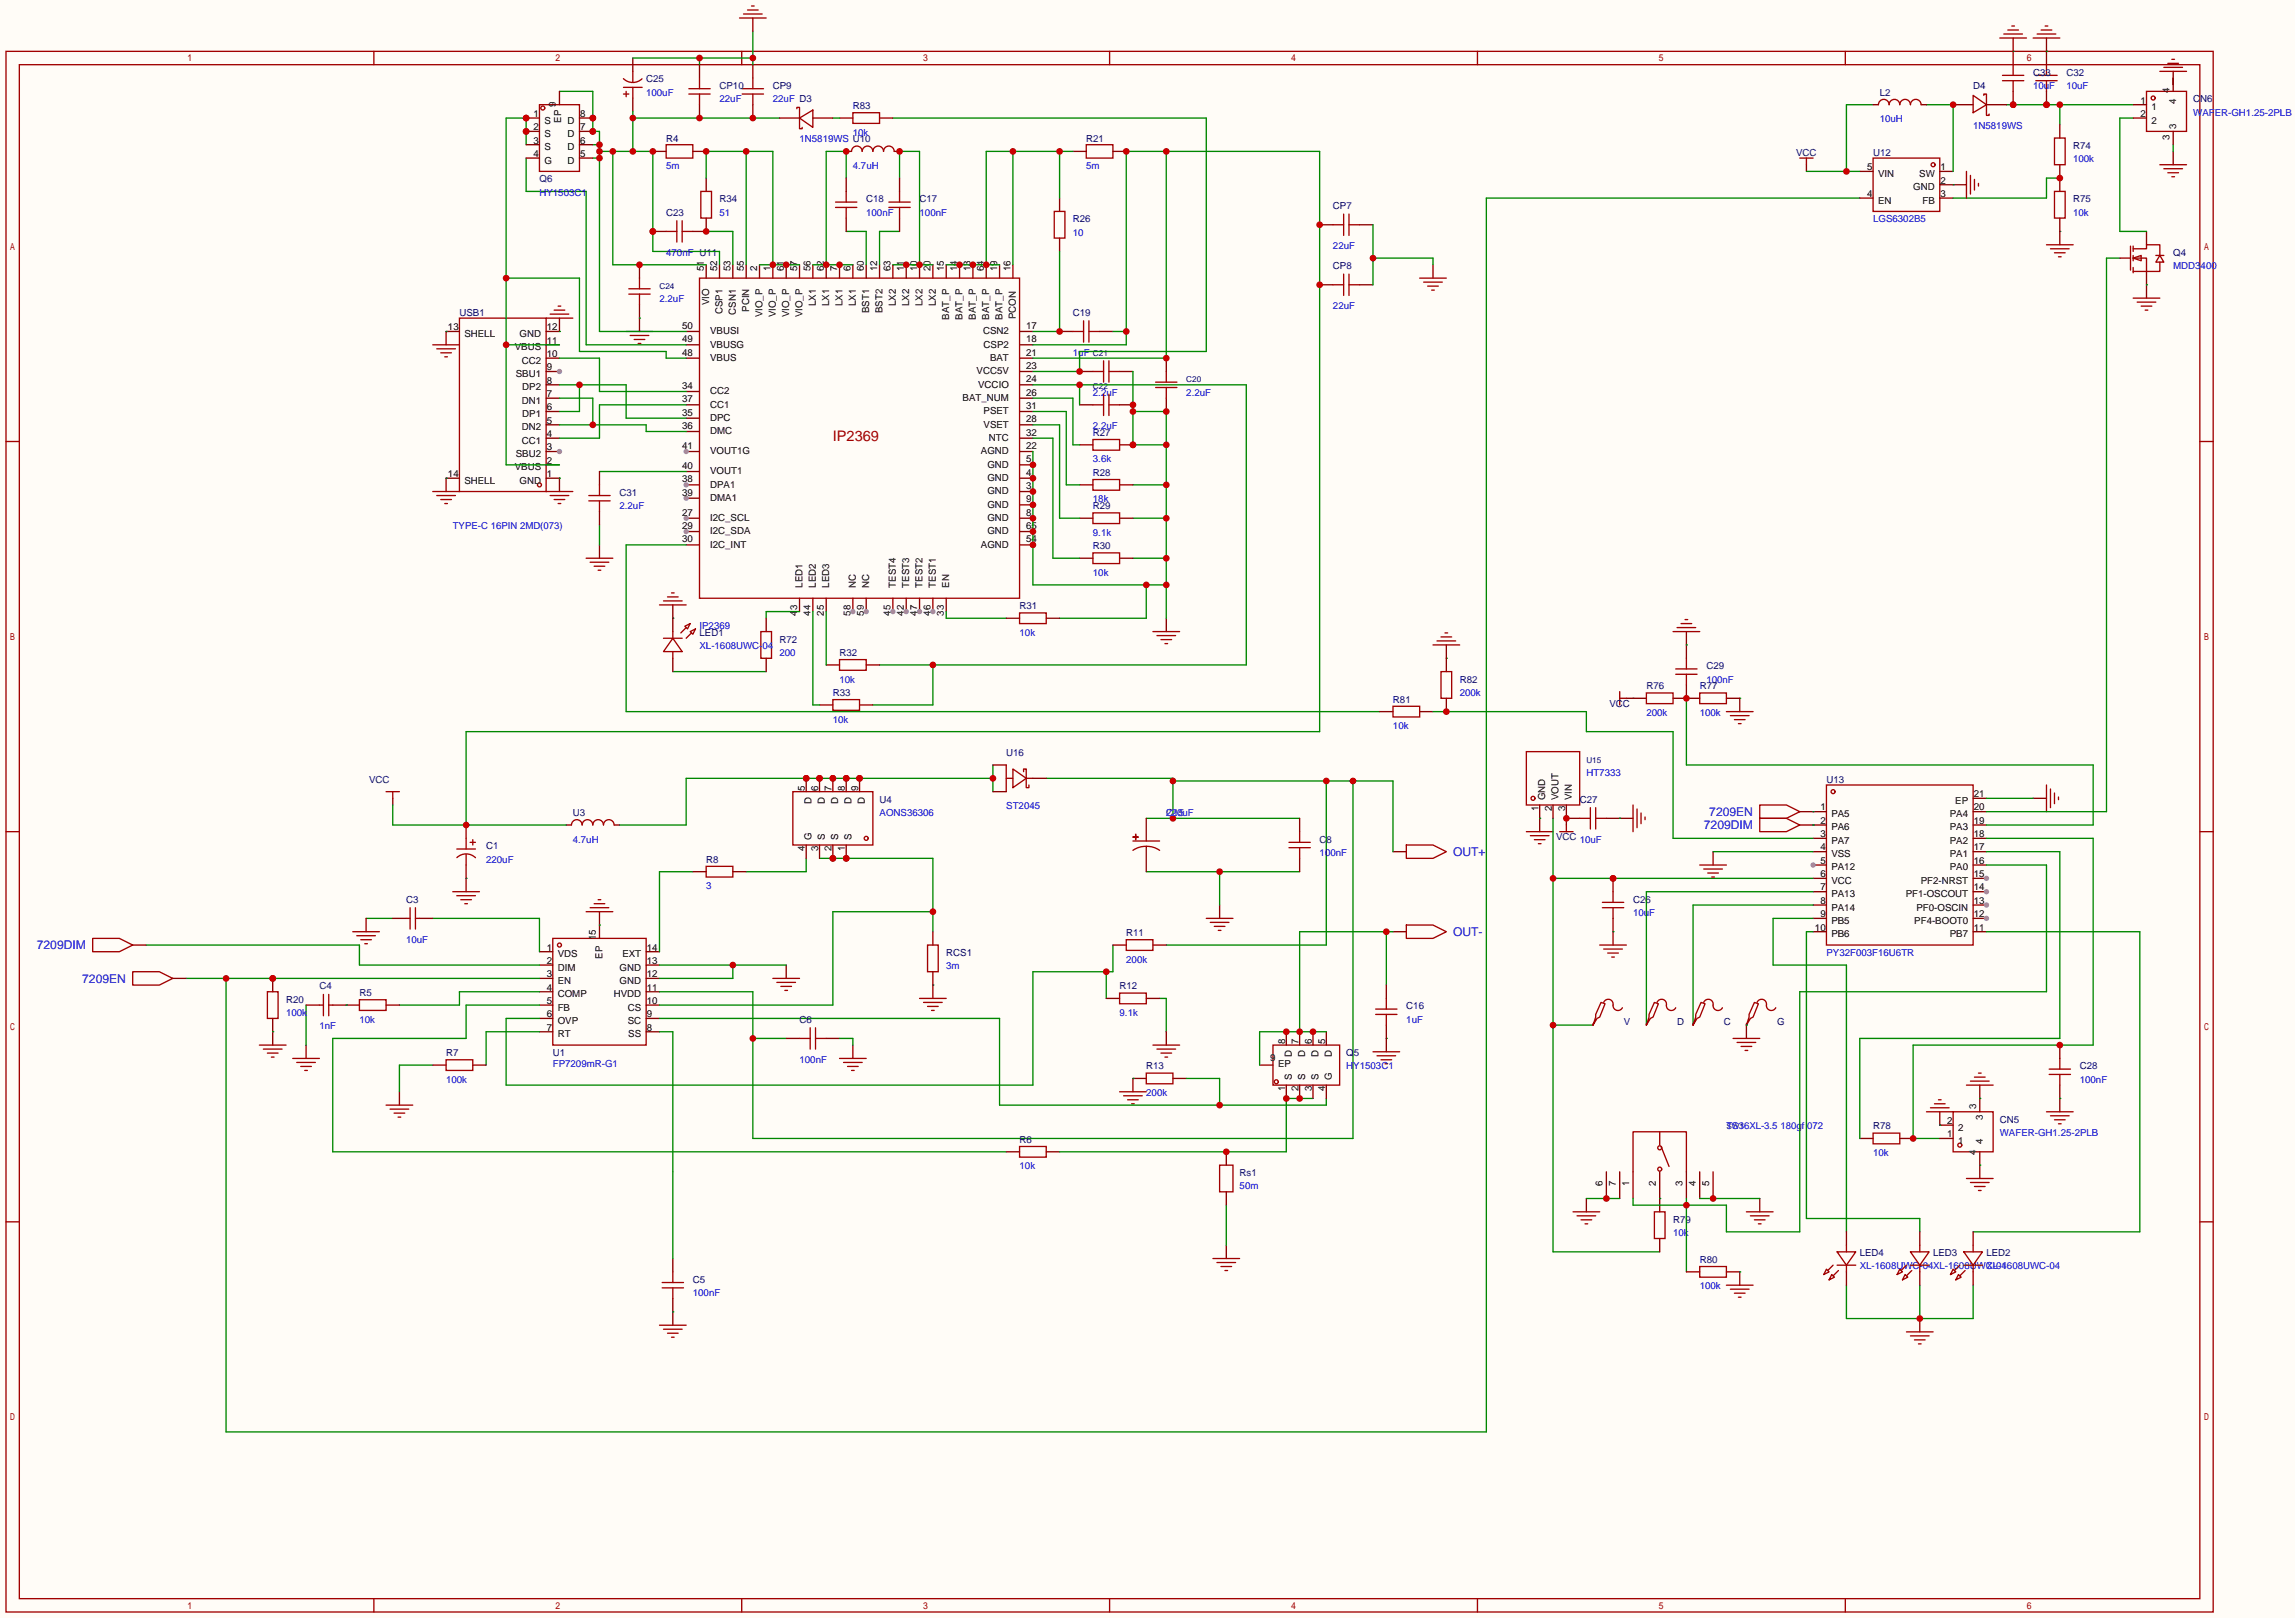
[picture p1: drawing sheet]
<svg xmlns="http://www.w3.org/2000/svg" width="437mm" height="308mm" viewBox="0 0 437 308" stroke-linecap="round" stroke-linejoin="round" font-family="sans-serif">
<defs><g id="words">
<text font-size="2.8" fill="#a00000" x="158.6" y="83.9">IP2369</text>
<g font-size="2.3" fill="#00f">
<text x="325.5" y="155.4">7209EN</text>
<text x="324.5" y="157.9">7209DIM</text>
<text x="276.7" y="163">OUT+</text>
<text x="276.7" y="178.2">OUT-</text>
<text x="7" y="180.8">7209DIM</text>
<text x="15.7" y="187.1">7209EN</text>
</g>
<g font-size="1.8" fill="#000080">
<text x="123.1" y="15.7">C25</text>
<text x="137" y="16.9">CP10</text>
<text x="147.2" y="16.9">CP9</text>
<text x="375.8" y="16.9">D4</text>
<text x="387.2" y="14.4">C33</text>
<text x="393.6" y="14.4">C32</text>
<text x="162.4" y="20.7">R83</text>
<text x="358" y="18.2">L2</text>
<text x="417.7" y="19.5">CN6</text>
<text x="126.9" y="27.1">R4</text>
<text x="206.9" y="27.1">R21</text>
<text x="342.1" y="29.6">VCC</text>
<text x="356.7" y="29.6">U12</text>
<text x="394.8" y="28.4">R74</text>
<text x="102.7" y="34.7">Q6</text>
<text x="126.9" y="41.1">C23</text>
<text x="137" y="38.5">R34</text>
<text x="165" y="38.5">C18</text>
<text x="175.1" y="38.5">C17</text>
<text x="253.9" y="39.8">CP7</text>
<text x="394.8" y="38.5">R75</text>
<text x="204.3" y="42.3">R26</text>
<text x="253.9" y="51.2">CP8</text>
<text x="413.9" y="48.7">Q4</text>
<text x="87.5" y="60.1">USB1</text>
<text x="204.3" y="60.1">C19</text>
<text x="208.2" y="83">R27</text>
<text x="118" y="94.4">C31</text>
<text x="208.2" y="90.6">R28</text>
<text x="208.2" y="96.9">R29</text>
<text x="208.2" y="104.6">R30</text>
<text x="194.2" y="116">R31</text>
<text x="133.2" y="121.1">LED1</text>
<text x="148.5" y="122.3">R72</text>
<text x="159.9" y="124.9">R32</text>
<text x="278" y="130">R82</text>
<text x="313.6" y="131.2">R76</text>
<text x="323.7" y="131.2">R77</text>
<text x="325" y="127.4">C29</text>
<text x="158.6" y="132.5">R33</text>
<text x="265.3" y="133.8">R81</text>
<text x="306.5" y="134.5">VCC</text>
<text x="191.6" y="143.9">U16</text>
<text x="70.3" y="149">VCC</text>
<text x="347.9" y="149">U13</text>
<text x="109.1" y="155.4">U3</text>
<text x="167.5" y="152.8">U4</text>
<text x="222.1" y="155.4">C15</text>
<text x="300.9" y="152.8">C27</text>
<text x="92.6" y="161.7">C1</text>
<text x="251.3" y="160.4">C8</text>
<text x="296.4" y="159.9">VCC</text>
<text x="134.5" y="164.3">R8</text>
<text x="77.3" y="171.9">C3</text>
<text x="311" y="171.9">C26</text>
<text x="214.5" y="178.2">R11</text>
<text x="180.2" y="182">RCS1</text>
<text x="54.5" y="190.9">R20</text>
<text x="60.8" y="188.4">C4</text>
<text x="68.5" y="189.7">R5</text>
<text x="213.2" y="188.4">R12</text>
<text x="152.3" y="194.7">C6</text>
<text x="267.8" y="192.2">C16</text>
<text x="309.2" y="195.2">V</text>
<text x="319.4" y="195.2">D</text>
<text x="328.3" y="195.2">C</text>
<text x="338.5" y="195.2">G</text>
<text x="85" y="201.1">R7</text>
<text x="105.3" y="201.1">U1</text>
<text x="218.3" y="203.6">R13</text>
<text x="256.4" y="201.1">Q5</text>
<text x="396.1" y="203.6">C28</text>
<text x="356.7" y="215.1">R78</text>
<text x="380.9" y="213.8">CN5</text>
<text x="194.2" y="217.6">R6</text>
<text x="236.1" y="223.9">Rs1</text>
<text x="318.6" y="232.8">R79</text>
<text x="354.2" y="239.2">LED4</text>
<text x="368.2" y="239.2">LED3</text>
<text x="378.3" y="239.2">LED2</text>
<text x="132" y="244.3">C5</text>
<text x="323.7" y="240.5">R80</text>
</g>
<g font-size="1.8" fill="#00f">
<text x="387.2" y="16.9">10uF</text>
<text x="393.6" y="16.9">10uF</text>
<text x="123.1" y="18.2">100uF</text>
<text x="137" y="19.5">22uF</text>
<text x="147.2" y="19.5">22uF D3</text>
<text x="358" y="23.3">10uH</text>
<text x="417.7" y="22">WAFER-GH1.25-2PLB</text>
<text x="152.3" y="27.1">1N5819WS U10</text>
<text x="162.4" y="25.8">10k</text>
<text x="375.8" y="24.6">1N5819WS</text>
<text x="126.9" y="32.2">5m</text>
<text x="162.4" y="32.2">4.7uH</text>
<text x="206.9" y="32.2">5m</text>
<text x="394.8" y="30.9">100k</text>
<text x="102.7" y="37.3">HY1503C1</text>
<text x="137" y="41.1">51</text>
<text x="165" y="41.1">100nF</text>
<text x="175.1" y="41.1">100nF</text>
<text x="394.8" y="41.1">10k</text>
<text x="204.3" y="44.9">10</text>
<text x="253.9" y="47.4">22uF</text>
<text x="356.7" y="42.3">LGS6302B5</text>
<text x="126.9" y="48.7">470nF U11</text>
<text x="413.9" y="51.2">MDD3400</text>
<text x="125.6" y="57.6">2.2uF</text>
<text x="253.9" y="58.8">22uF</text>
<text x="204.3" y="67.7">1uF</text>
<text x="208.2" y="75.4">2.2uF</text>
<text x="225.9" y="75.4">2.2uF</text>
<text x="208.2" y="81.7">2.2uF</text>
<text x="208.2" y="88.1">3.6k</text>
<text x="208.2" y="95.7">18k</text>
<text x="86.2" y="100.7">TYPE-C 16PIN 2MD(073)</text>
<text x="118" y="96.9">2.2uF</text>
<text x="208.2" y="102">9.1k</text>
<text x="208.2" y="109.6">10k</text>
<text x="133.2" y="119.8">IP2369</text>
<text x="133.2" y="123.6">XL-1608UWC-04</text>
<text x="148.5" y="124.9">200</text>
<text x="194.2" y="121.1">10k</text>
<text x="159.9" y="130">10k</text>
<text x="325" y="130">100nF</text>
<text x="158.6" y="137.6">10k</text>
<text x="278" y="132.5">200k</text>
<text x="313.6" y="136.3">200k</text>
<text x="323.7" y="136.3">100k</text>
<text x="265.3" y="138.9">10k</text>
<text x="302.1" y="147.7">HT7333</text>
<text x="167.5" y="155.4">AONS36306</text>
<text x="191.6" y="154.1">ST2045</text>
<text x="222.1" y="155.4">220uF</text>
<text x="109.1" y="160.4">4.7uH</text>
<text x="300.9" y="160.4">10uF</text>
<text x="92.6" y="164.3">220uF</text>
<text x="251.3" y="163">100nF</text>
<text x="134.5" y="169.3">3</text>
<text x="77.3" y="179.5">10uF</text>
<text x="311" y="174.4">10uF</text>
<text x="180.2" y="184.6">3m</text>
<text x="214.5" y="183.3">200k</text>
<text x="347.9" y="182">PY32F003F16U6TR</text>
<text x="54.5" y="193.5">100k</text>
<text x="60.8" y="196">1nF</text>
<text x="68.5" y="194.7">10k</text>
<text x="213.2" y="193.5">9.1k</text>
<text x="267.8" y="194.7">1uF</text>
<text x="105.3" y="203.1">FP7209mR-G1</text>
<text x="152.3" y="202.4">100nF</text>
<text x="256.4" y="203.6">HY1503C1</text>
<text x="85" y="206.2">100k</text>
<text x="218.3" y="208.7">200k</text>
<text x="396.1" y="206.2">100nF</text>
<text x="328.8" y="215">TS36XL-3.5 180gf 072</text>
<text x="356.7" y="220.1">10k</text>
<text x="380.9" y="216.3">WAFER-GH1.25-2PLB</text>
<text x="194.2" y="222.7">10k</text>
<text x="236.1" y="226.5">50m</text>
<text x="318.6" y="235.4">10k</text>
<text x="323.7" y="245.5">100k</text>
<text x="354.2" y="241.7">XL-1608UWC-04XL-1608UWC-04</text>
<text x="378.3" y="241.7">XL-1608UWC-04</text>
<text x="132" y="246.8">100nF</text>
</g>
<g font-size="1.8">
<text x="413.2" y="17.8" transform="rotate(-90 413.2 17.8)">4</text>
<text x="101.6" y="22.2">1</text>
<text x="103.7" y="23.5">S</text>
<text x="105.8" y="20.4" transform="rotate(-90 105.8 20.4)">9</text>
<text x="106.9" y="23.4" transform="rotate(-90 106.9 23.4)">EP</text>
<text x="108.1" y="23.5">D</text>
<text x="110.5" y="22.2">8</text>
<text x="407.7" y="19.7">1</text>
<text x="407.7" y="22.2">2</text>
<text x="409.8" y="21">1</text>
<text x="409.8" y="23.5">2</text>
<text x="414.4" y="19.9" transform="rotate(-90 414.4 19.9)">4</text>
<text x="101.6" y="24.8">2</text>
<text x="101.6" y="27.3">3</text>
<text x="101.6" y="29.9">4</text>
<text x="103.7" y="26.1">S</text>
<text x="103.7" y="28.6">S</text>
<text x="108.1" y="28.6">D</text>
<text x="108.1" y="26.1">D</text>
<text x="110.5" y="29.9">5</text>
<text x="110.5" y="27.3">6</text>
<text x="110.5" y="24.8">7</text>
<text x="413.2" y="26.7" transform="rotate(-90 413.2 26.7)">3</text>
<text x="414.4" y="24.6" transform="rotate(-90 414.4 24.6)">3</text>
<text x="103.7" y="31.1">G</text>
<text x="108.1" y="31.1">D</text>
<text x="355.6" y="32.4">5</text>
<text x="357.7" y="33.7">VIN</text>
<text x="365.5" y="33.7">SW</text>
<text x="369.6" y="32.4">1</text>
<text x="369.6" y="34.9">2</text>
<text x="355.6" y="37.5">4</text>
<text x="357.7" y="38.8">EN</text>
<text x="364.4" y="36.2">GND</text>
<text x="366.1" y="38.8">FB</text>
<text x="369.6" y="37.5">3</text>
<text x="134" y="51.7" transform="rotate(-90 134 51.7)">51</text>
<text x="136.6" y="51.7" transform="rotate(-90 136.6 51.7)">52</text>
<text x="139.1" y="51.7" transform="rotate(-90 139.1 51.7)">53</text>
<text x="141.7" y="51.7" transform="rotate(-90 141.7 51.7)">55</text>
<text x="144.2" y="51.7" transform="rotate(-90 144.2 51.7)">2</text>
<text x="146.7" y="51.7" transform="rotate(-90 146.7 51.7)">1</text>
<text x="149.3" y="51.7" transform="rotate(-90 149.3 51.7)">61</text>
<text x="151.8" y="51.7" transform="rotate(-90 151.8 51.7)">57</text>
<text x="154.4" y="51.7" transform="rotate(-90 154.4 51.7)">56</text>
<text x="156.9" y="51.7" transform="rotate(-90 156.9 51.7)">62</text>
<text x="159.4" y="51.7" transform="rotate(-90 159.4 51.7)">7</text>
<text x="162" y="51.7" transform="rotate(-90 162 51.7)">6</text>
<text x="164.5" y="51.7" transform="rotate(-90 164.5 51.7)">60</text>
<text x="167.1" y="51.7" transform="rotate(-90 167.1 51.7)">12</text>
<text x="169.6" y="51.7" transform="rotate(-90 169.6 51.7)">63</text>
<text x="172.1" y="51.7" transform="rotate(-90 172.1 51.7)">11</text>
<text x="174.7" y="51.7" transform="rotate(-90 174.7 51.7)">10</text>
<text x="177.2" y="51.7" transform="rotate(-90 177.2 51.7)">20</text>
<text x="179.8" y="51.7" transform="rotate(-90 179.8 51.7)">15</text>
<text x="182.3" y="51.7" transform="rotate(-90 182.3 51.7)">14</text>
<text x="184.8" y="51.7" transform="rotate(-90 184.8 51.7)">13</text>
<text x="187.4" y="51.7" transform="rotate(-90 187.4 51.7)">64</text>
<text x="189.9" y="51.7" transform="rotate(-90 189.9 51.7)">19</text>
<text x="192.5" y="51.7" transform="rotate(-90 192.5 51.7)">16</text>
<text x="135" y="58.2" transform="rotate(-90 135 58.2)">VIO</text>
<text x="137.6" y="59.8" transform="rotate(-90 137.6 59.8)">CSP1</text>
<text x="140.1" y="59.9" transform="rotate(-90 140.1 59.9)">CSN1</text>
<text x="142.7" y="59.4" transform="rotate(-90 142.7 59.4)">PCIN</text>
<text x="155.4" y="58.3" transform="rotate(-90 155.4 58.3)">LX1</text>
<text x="157.9" y="58.3" transform="rotate(-90 157.9 58.3)">LX1</text>
<text x="160.4" y="58.3" transform="rotate(-90 160.4 58.3)">LX1</text>
<text x="163" y="58.3" transform="rotate(-90 163 58.3)">LX1</text>
<text x="165.5" y="59.6" transform="rotate(-90 165.5 59.6)">BST1</text>
<text x="168.1" y="59.6" transform="rotate(-90 168.1 59.6)">BST2</text>
<text x="170.6" y="58.3" transform="rotate(-90 170.6 58.3)">LX2</text>
<text x="173.1" y="58.3" transform="rotate(-90 173.1 58.3)">LX2</text>
<text x="175.7" y="58.3" transform="rotate(-90 175.7 58.3)">LX2</text>
<text x="178.2" y="58.3" transform="rotate(-90 178.2 58.3)">LX2</text>
<text x="85.3" y="62.9">13</text>
<text x="88.4" y="64.2">SHELL</text>
<text x="99" y="64.2">GND</text>
<text x="104.1" y="65.4">11</text>
<text x="104.1" y="62.9">12</text>
<text x="129.9" y="62.7">50</text>
<text x="129.9" y="65.2">49</text>
<text x="135.3" y="63.7">VBUSI</text>
<text x="145.2" y="60.4" transform="rotate(-90 145.2 60.4)">VIO_P</text>
<text x="147.7" y="60.4" transform="rotate(-90 147.7 60.4)">VIO_P</text>
<text x="150.3" y="60.4" transform="rotate(-90 150.3 60.4)">VIO_P</text>
<text x="152.8" y="60.4" transform="rotate(-90 152.8 60.4)">VIO_P</text>
<text x="180.8" y="60.8" transform="rotate(-90 180.8 60.8)">BAT_P</text>
<text x="183.3" y="60.8" transform="rotate(-90 183.3 60.8)">BAT_P</text>
<text x="185.8" y="60.8" transform="rotate(-90 185.8 60.8)">BAT_P</text>
<text x="187.2" y="63.7">CSN2</text>
<text x="188.4" y="60.8" transform="rotate(-90 188.4 60.8)">BAT_P</text>
<text x="190.9" y="60.8" transform="rotate(-90 190.9 60.8)">BAT_P</text>
<text x="193.5" y="60.8" transform="rotate(-90 193.5 60.8)">PCON</text>
<text x="195.5" y="62.7">17</text>
<text x="195.5" y="65.2">18</text>
<text x="98" y="66.7">VBUS</text>
<text x="98.2" y="71.8">SBU1</text>
<text x="99.4" y="69.2">CC2</text>
<text x="104.1" y="70.5">9</text>
<text x="104.1" y="68">10</text>
<text x="129.9" y="67.7">48</text>
<text x="135.3" y="66.2">VBUSG</text>
<text x="135.3" y="68.8">VBUS</text>
<text x="186" y="71.3">VCC5V</text>
<text x="187.3" y="66.2">CSP2</text>
<text x="188.6" y="68.8">BAT</text>
<text x="195.5" y="67.7">21</text>
<text x="195.5" y="70.3">23</text>
<text x="99.4" y="76.9">DN1</text>
<text x="99.5" y="74.3">DP2</text>
<text x="104.1" y="75.6">7</text>
<text x="104.1" y="73">8</text>
<text x="129.9" y="74.1">34</text>
<text x="129.9" y="76.6">37</text>
<text x="135.3" y="75.1">CC2</text>
<text x="135.3" y="77.6">CC1</text>
<text x="183.3" y="76.4">BAT_NUM</text>
<text x="186.3" y="73.8">VCCIO</text>
<text x="195.5" y="77.9">31</text>
<text x="195.5" y="75.4">26</text>
<text x="195.5" y="72.8">24</text>
<text x="99.4" y="81.9">DN2</text>
<text x="99.5" y="79.4">DP1</text>
<text x="104.1" y="83.2">4</text>
<text x="104.1" y="80.7">5</text>
<text x="104.1" y="78.1">6</text>
<text x="129.9" y="79.2">35</text>
<text x="129.9" y="81.7">36</text>
<text x="135.3" y="80.2">DPC</text>
<text x="135.3" y="82.7">DMC</text>
<text x="187.3" y="78.9">PSET</text>
<text x="187.3" y="81.5">VSET</text>
<text x="188.4" y="84">NTC</text>
<text x="195.5" y="83">32</text>
<text x="195.5" y="80.4">28</text>
<text x="98" y="89.6">VBUS</text>
<text x="98.2" y="87">SBU2</text>
<text x="99.4" y="84.5">CC1</text>
<text x="104.1" y="88.3">2</text>
<text x="104.1" y="85.7">3</text>
<text x="129.9" y="89.3">40</text>
<text x="129.9" y="85.5">41</text>
<text x="135.3" y="86.5">VOUT1G</text>
<text x="186.8" y="86.5">AGND</text>
<text x="188" y="89.1">GND</text>
<text x="195.5" y="88.1">5</text>
<text x="195.5" y="85.5">22</text>
<text x="85.3" y="90.8">14</text>
<text x="88.4" y="92.1">SHELL</text>
<text x="99" y="92.1">GND</text>
<text x="104.1" y="90.8">1</text>
<text x="129.9" y="91.9">38</text>
<text x="129.9" y="94.4">39</text>
<text x="135.3" y="92.9">DPA1</text>
<text x="135.3" y="95.4">DMA1</text>
<text x="135.3" y="90.3">VOUT1</text>
<text x="188" y="94.2">GND</text>
<text x="188" y="91.6">GND</text>
<text x="195.5" y="93.1">3</text>
<text x="195.5" y="90.6">4</text>
<text x="195.5" y="95.7">9</text>
<text x="129.9" y="98.2">27</text>
<text x="129.9" y="100.8">29</text>
<text x="135.3" y="99.2">I2C_SCL</text>
<text x="135.3" y="101.8">I2C_SDA</text>
<text x="188" y="99.2">GND</text>
<text x="188" y="96.7">GND</text>
<text x="188" y="101.8">GND</text>
<text x="195.5" y="98.2">8</text>
<text x="195.5" y="100.8">65</text>
<text x="129.9" y="103.3">30</text>
<text x="135.3" y="104.3">I2C_INT</text>
<text x="186.8" y="104.3">AGND</text>
<text x="195.5" y="103.3">54</text>
<text x="152.8" y="111.9" transform="rotate(-90 152.8 111.9)">LED1</text>
<text x="155.4" y="111.9" transform="rotate(-90 155.4 111.9)">LED2</text>
<text x="157.9" y="111.9" transform="rotate(-90 157.9 111.9)">LED3</text>
<text x="163" y="111.9" transform="rotate(-90 163 111.9)">NC</text>
<text x="165.5" y="111.9" transform="rotate(-90 165.5 111.9)">NC</text>
<text x="170.6" y="111.9" transform="rotate(-90 170.6 111.9)">TEST4</text>
<text x="173.1" y="111.9" transform="rotate(-90 173.1 111.9)">TEST3</text>
<text x="175.7" y="111.9" transform="rotate(-90 175.7 111.9)">TEST2</text>
<text x="178.2" y="111.9" transform="rotate(-90 178.2 111.9)">TEST1</text>
<text x="180.8" y="111.9" transform="rotate(-90 180.8 111.9)">EN</text>
<text x="151.8" y="117.2" transform="rotate(-90 151.8 117.2)">43</text>
<text x="154.4" y="117.2" transform="rotate(-90 154.4 117.2)">44</text>
<text x="156.9" y="117.2" transform="rotate(-90 156.9 117.2)">25</text>
<text x="162" y="117.2" transform="rotate(-90 162 117.2)">58</text>
<text x="164.5" y="117.2" transform="rotate(-90 164.5 117.2)">59</text>
<text x="169.6" y="117.2" transform="rotate(-90 169.6 117.2)">45</text>
<text x="172.1" y="117.2" transform="rotate(-90 172.1 117.2)">42</text>
<text x="174.7" y="117.2" transform="rotate(-90 174.7 117.2)">47</text>
<text x="177.2" y="117.2" transform="rotate(-90 177.2 117.2)">46</text>
<text x="179.8" y="117.2" transform="rotate(-90 179.8 117.2)">33</text>
<text x="153.3" y="150.6" transform="rotate(-90 153.3 150.6)">5</text>
<text x="154.6" y="153" transform="rotate(-90 154.6 153)">D</text>
<text x="155.9" y="150.6" transform="rotate(-90 155.9 150.6)">6</text>
<text x="157.1" y="153" transform="rotate(-90 157.1 153)">D</text>
<text x="158.4" y="150.6" transform="rotate(-90 158.4 150.6)">7</text>
<text x="159.7" y="153" transform="rotate(-90 159.7 153)">D</text>
<text x="160.9" y="150.6" transform="rotate(-90 160.9 150.6)">8</text>
<text x="162.2" y="153" transform="rotate(-90 162.2 153)">D</text>
<text x="163.5" y="150.6" transform="rotate(-90 163.5 150.6)">9</text>
<text x="164.7" y="153" transform="rotate(-90 164.7 153)">D</text>
<text x="293" y="154.4" transform="rotate(-90 293 154.4)">1</text>
<text x="294.3" y="152.4" transform="rotate(-90 294.3 152.4)">GND</text>
<text x="295.6" y="154.4" transform="rotate(-90 295.6 154.4)">2</text>
<text x="296.8" y="152.4" transform="rotate(-90 296.8 152.4)">VOUT</text>
<text x="298.1" y="154.4" transform="rotate(-90 298.1 154.4)">3</text>
<text x="299.4" y="152.4" transform="rotate(-90 299.4 152.4)">VIN</text>
<text x="346.7" y="154.3">1</text>
<text x="348.8" y="155.6">PA5</text>
<text x="371.4" y="155.6">PA4</text>
<text x="372.4" y="153.1">EP</text>
<text x="375.9" y="154.3">20</text>
<text x="375.9" y="151.8">21</text>
<text x="154.6" y="160" transform="rotate(-90 154.6 160)">G</text>
<text x="157.1" y="160" transform="rotate(-90 157.1 160)">S</text>
<text x="159.7" y="160" transform="rotate(-90 159.7 160)">S</text>
<text x="162.2" y="160" transform="rotate(-90 162.2 160)">S</text>
<text x="346.7" y="156.9">2</text>
<text x="346.7" y="159.4">3</text>
<text x="346.7" y="161.9">4</text>
<text x="348.8" y="158.1">PA6</text>
<text x="348.8" y="160.7">PA7</text>
<text x="371.4" y="160.7">PA2</text>
<text x="371.4" y="158.1">PA3</text>
<text x="375.9" y="161.9">17</text>
<text x="375.9" y="159.4">18</text>
<text x="375.9" y="156.9">19</text>
<text x="153.3" y="162.1" transform="rotate(-90 153.3 162.1)">4</text>
<text x="155.9" y="162.1" transform="rotate(-90 155.9 162.1)">3</text>
<text x="158.4" y="162.1" transform="rotate(-90 158.4 162.1)">2</text>
<text x="160.9" y="162.1" transform="rotate(-90 160.9 162.1)">1</text>
<text x="346.7" y="164.5">5</text>
<text x="346.7" y="167">6</text>
<text x="348.8" y="163.2">VSS</text>
<text x="348.8" y="165.8">PA12</text>
<text x="371.4" y="165.8">PA0</text>
<text x="371.4" y="163.2">PA1</text>
<text x="375.9" y="167">15</text>
<text x="375.9" y="164.5">16</text>
<text x="346.7" y="169.6">7</text>
<text x="346.7" y="172.1">8</text>
<text x="348.8" y="168.3">VCC</text>
<text x="348.8" y="170.8">PA13</text>
<text x="348.8" y="173.4">PA14</text>
<text x="362.9" y="170.8">PF1-OSCOUT</text>
<text x="365" y="173.4">PF0-OSCIN</text>
<text x="365.8" y="168.3">PF2-NRST</text>
<text x="375.9" y="172.1">13</text>
<text x="375.9" y="169.6">14</text>
<text x="113.5" y="179" transform="rotate(-90 113.5 179)">15</text>
<text x="345.7" y="177.2">10</text>
<text x="346.7" y="174.6">9</text>
<text x="348.8" y="175.9">PB5</text>
<text x="348.8" y="178.5">PB6</text>
<text x="364.6" y="175.9">PF4-BOOT0</text>
<text x="371.4" y="178.5">PB7</text>
<text x="375.9" y="177.2">11</text>
<text x="375.9" y="174.6">12</text>
<text x="104.1" y="181">1</text>
<text x="104.1" y="183.5">2</text>
<text x="106.2" y="182.3">VDS</text>
<text x="106.2" y="184.8">DIM</text>
<text x="114.7" y="182.6" transform="rotate(-90 114.7 182.6)">EP</text>
<text x="118" y="184.8">GND</text>
<text x="118.5" y="182.3">EXT</text>
<text x="123.2" y="183.5">13</text>
<text x="123.2" y="181">14</text>
<text x="104.1" y="186.1">3</text>
<text x="104.1" y="188.6">4</text>
<text x="104.1" y="191.2">5</text>
<text x="106.2" y="187.3">EN</text>
<text x="106.2" y="189.9">COMP</text>
<text x="116.9" y="189.9">HVDD</text>
<text x="118" y="187.3">GND</text>
<text x="123.2" y="191.2">10</text>
<text x="123.2" y="188.6">11</text>
<text x="123.2" y="186.1">12</text>
<text x="104.1" y="193.7">6</text>
<text x="104.1" y="196.2">7</text>
<text x="106.2" y="192.4">FB</text>
<text x="106.2" y="195">OVP</text>
<text x="106.2" y="197.5">RT</text>
<text x="119.6" y="195">SC</text>
<text x="119.6" y="192.4">CS</text>
<text x="119.7" y="197.5">SS</text>
<text x="123.2" y="196.2">8</text>
<text x="123.2" y="193.7">9</text>
<text x="241.9" y="202.1">9</text>
<text x="243.4" y="203.1">EP</text>
<text x="244.8" y="198.9" transform="rotate(-90 244.8 198.9)">8</text>
<text x="246" y="201.3" transform="rotate(-90 246 201.3)">D</text>
<text x="247.3" y="198.9" transform="rotate(-90 247.3 198.9)">7</text>
<text x="248.6" y="201.3" transform="rotate(-90 248.6 201.3)">D</text>
<text x="249.8" y="198.9" transform="rotate(-90 249.8 198.9)">6</text>
<text x="251.1" y="201.3" transform="rotate(-90 251.1 201.3)">D</text>
<text x="252.4" y="198.9" transform="rotate(-90 252.4 198.9)">5</text>
<text x="253.6" y="201.3" transform="rotate(-90 253.6 201.3)">D</text>
<text x="244.8" y="207.8" transform="rotate(-90 244.8 207.8)">1</text>
<text x="246" y="205.7" transform="rotate(-90 246 205.7)">S</text>
<text x="247.3" y="207.8" transform="rotate(-90 247.3 207.8)">2</text>
<text x="248.6" y="205.7" transform="rotate(-90 248.6 205.7)">S</text>
<text x="249.8" y="207.8" transform="rotate(-90 249.8 207.8)">3</text>
<text x="251.1" y="205.7" transform="rotate(-90 251.1 205.7)">S</text>
<text x="252.4" y="207.8" transform="rotate(-90 252.4 207.8)">4</text>
<text x="253.6" y="205.7" transform="rotate(-90 253.6 205.7)">G</text>
<text x="370.8" y="214">2</text>
<text x="372.9" y="215.3">2</text>
<text x="376.3" y="211.1" transform="rotate(-90 376.3 211.1)">3</text>
<text x="377.6" y="213.2" transform="rotate(-90 377.6 213.2)">3</text>
<text x="370.8" y="216.6">1</text>
<text x="372.9" y="217.8">1</text>
<text x="376.3" y="220" transform="rotate(-90 376.3 220)">4</text>
<text x="377.6" y="217.9" transform="rotate(-90 377.6 217.9)">4</text>
<text x="305.2" y="225.9" transform="rotate(-90 305.2 225.9)">6</text>
<text x="307.8" y="225.9" transform="rotate(-90 307.8 225.9)">7</text>
<text x="310.3" y="225.9" transform="rotate(-90 310.3 225.9)">1</text>
<text x="315.4" y="225.9" transform="rotate(-90 315.4 225.9)">2</text>
<text x="320.5" y="225.9" transform="rotate(-90 320.5 225.9)">3</text>
<text x="323" y="225.9" transform="rotate(-90 323 225.9)">4</text>
<text x="325.5" y="225.9" transform="rotate(-90 325.5 225.9)">5</text>
</g>
<g font-size="1.6" fill="#000080">
<text x="125.6" y="55">C24</text>
<text x="208.2" y="67.7">C21</text>
<text x="208.2" y="74.1">C22</text>
<text x="225.9" y="72.8">C20</text>
<text x="302.1" y="145.2">U15</text>
<text x="328.8" y="215.1">SW1</text>
</g>
</g></defs>
<path d="M0 0h437.1v308.1h-437.1z" fill="#fffcf7"/>
<g fill="none" stroke="#a10000" stroke-width=".25">
<path d="M1.1 9.8h420.4v297.2h-420.4zM3.7 12.3h415.3v292.1h-415.3zM71.2 9.8v2.5M141.3 9.8v2.5M211.3 9.8v2.5M281.4 9.8v2.5M351.5 9.8v2.5M1.1 84.1h2.6M419 84.1h2.5M1.1 158.4h2.6M73.5 150.7h2.6M74.8 150.7v1.3"/>
<path d="M419 158.4h2.5M86.2 169.8h5.1M87 170.6h3.6M87.8 171.3h2M88.5 172.1h.5M105.3 178.7h17.8v20.3h-17.8zM147.2 186.3h5.1M148 187.1h3.5M148.7 187.8h2M149.5 188.6h.5M55.8 201.5h5M56.5 202.3h3.6"/>
<path d="M57.3 203.1h2M58 203.8h.5M73.5 210.4h5.1M74.3 211.2h3.6M75.1 212h2M75.8 212.7h.5M1.1 232.7h2.6M419 232.7h2.5M71.2 304.4v2.6M141.3 304.4v2.6M211.3 304.4v2.6M281.4 304.4v2.6"/>
<path d="M351.5 304.4v2.6"/>
<circle cx="106.6" cy="180" r=".38"/>
</g>
<g fill="none" stroke="#870000" stroke-width=".25">
<path d="M74.8 152v1.3M88.8 167.3v2.5M114.2 176.1v2.6M58.3 199v2.5M102.7 181.2h2.6M102.7 183.8h2.6M102.7 186.3h2.6M102.7 188.8h2.6M102.7 191.4h2.6M102.7 193.9h2.6M102.7 196.5h2.6M123.1 181.2h2.5"/>
<path d="M123.1 183.8h2.5M123.1 186.3h2.5M123.1 188.8h2.5M123.1 191.4h2.5M123.1 193.9h2.5M123.1 196.5h2.5M149.7 183.8v2.5M76.1 207.9v2.5"/>
</g>
<path d="M82.4 174.9h20.3v6.3M88.8 167.3h.1M58.3 191.4v7.6M102.7 188.8h-15.2v2.6h-11.4M102.7 196.5h-10.1v6.3M125.6 183.8h24.1M139.6 183.8v2.5h-14M82.4 202.8h-6.3v5.1" fill="none" stroke="#008700" stroke-width=".25"/>
<circle cx="139.6" cy="183.8" r=".63" fill="#c00"/>
<path d="M232.3 172.3v2.6M265.3 162.2h2.5M162.4 199v2.5M177.7 187.6v2.5" fill="none" stroke="#870000" stroke-width=".25"/>
<g fill="none" stroke="#a10000" stroke-width=".25">
<path d="M229.7 174.9h5.1M230.5 175.6h3.6M231.3 176.4h2M232 177.2h.5M267.8 160.9h5.1l2.6 1.3-2.6 1.2h-5.1zM175.1 190.1h5.1M175.9 190.9h3.6M176.7 191.6h2M177.4 192.4h.5M159.9 201.5h5.1M160.7 202.3h3.5M161.4 203.1h2"/>
<path d="M162.2 203.8h.5"/>
</g>
<path d="M218.3 166h29.2M232.3 166v6.3" fill="none" stroke="#008700" stroke-width=".25"/>
<circle cx="232.3" cy="166" r=".63" fill="#c00"/>
<path d="M199.3 148.2h24.1v7.6M218.3 155.8h29.2M223.4 148.7h41.9v13.5M252.6 148.7v31.3h-30.5M257.7 148.7v68.1h-114.3v-28h-17.8M143.4 197.7h6.3" fill="none" stroke="#008700" stroke-width=".25"/>
<g fill="#c00">
<circle cx="257.7" cy="148.7" r=".63"/>
<circle cx="143.4" cy="197.7" r=".63"/>
<circle cx="252.6" cy="148.7" r=".63"/>
<circle cx="223.4" cy="148.7" r=".63"/>
<circle cx="223.4" cy="155.8" r=".63"/>
</g>
<path d="M69.7 174.9v2.5M265.3 177.4h2.5M222.1 196.5v2.5M264 197.7v2.6M233.6 237.1v2.5M128.1 249.8v2.5" fill="none" stroke="#870000" stroke-width=".25"/>
<g fill="none" stroke="#a10000" stroke-width=".25">
<path d="M67.2 177.4h5.1M67.9 178.2h3.6M68.7 178.9h2M69.5 179.7h.5M267.8 176.1h5.1l2.6 1.3-2.6 1.3h-5.1zM219.6 199h5.1M220.3 199.8h3.6M221.1 200.5h2M221.9 201.3h.5M261.5 200.3h5.1M262.3 201h3.5M263 201.8h2"/>
<path d="M263.8 202.6h.5M231 239.6h5.1M125.6 252.3h5.1M126.4 253.1h3.5M127.1 253.9h2.1M127.9 254.6h.5M231.8 240.4h3.5M232.5 241.2h2.1M233.3 241.9h.5"/>
</g>
<path d="M69.7 174.9h5.1M156.1 163.4h21.6v14M177.7 173.6h-19.1v17.8h-33M102.7 191.4h-13.9v6.3h-25.4v21.6h128.2M220.9 190.1h1.2v6.4M233.6 229.5v7.6" fill="none" stroke="#008700" stroke-width=".25"/>
<g fill="#c00">
<circle cx="177.7" cy="173.6" r=".63"/>
<circle cx="161.2" cy="163.4" r=".63"/>
<circle cx="158.6" cy="163.4" r=".63"/>
</g>
<path d="M218.3 205.4h-2.5v2.5M223.4 205.4h2.5" fill="none" stroke="#870000" stroke-width=".25"/>
<path d="M213.2 207.9h5.1M214 208.7h3.6M214.8 209.4h2M215.5 210.2h.5M218.3 204.3h5.1v2.1h-5.1z" fill="none" stroke="#a10000" stroke-width=".25"/>
<path d="M125.6 193.9h64.8v16.5h62.2v-1.2M215.8 205.4h.1M225.9 205.4h6.4v5" fill="none" stroke="#008700" stroke-width=".25"/>
<circle cx="232.3" cy="210.4" r=".63" fill="#c00"/>
<g fill="none" stroke="#a10000" stroke-width=".25">
<path d="M247.5 158.4v2M111.6 173.6h5.1M112.4 172.8h3.6M113.2 172.1h2M113.9 171.3h.5M245.5 161.4h4.1M245.5 160.4h4.1M247.5 161.4v2M60.8 191.4h.8M61.6 189.4v4M62.6 189.4v4M62.6 191.4h.8"/>
<path d="M68.5 190.4h5v2h-5zM152.3 197.7h2M154.3 195.7v4.1M155.3 197.7h2.1M155.3 195.7v4.1M194.2 218.3h5.1v2h-5.1zM126.1 245.2h4.1M126.1 244.2h4.1M128.1 242.2v2M128.1 245.2v2.1"/>
</g>
<path d="M247.5 155.8v2.6M114.2 173.6v2.5M247.5 163.4v2.6M58.3 191.4h2.5M63.4 191.4h5.1M73.5 191.4h2.6M149.7 197.7h2.6M157.4 197.7h2.5M191.6 219.3h2.6M199.3 219.3h2.5M128.1 239.6v2.6M128.1 247.3v2.5" fill="none" stroke="#870000" stroke-width=".25"/>
<path d="M114.2 176.1h.1M132 166h-6.4v15.2M153.5 163.4v2.6h-11.4M212 180v5h-15.3v21.6h-100.3v-12.7h6.3M65.9 191.4h.1M125.6 196.5h2.5v43.1M159.9 197.7h2.5v1.3M177.7 187.6h.1M210.7 185v5.1M128.1 249.8h.1" fill="none" stroke="#008700" stroke-width=".25"/>
<circle cx="210.7" cy="185" r=".63" fill="#c00"/>
<path d="M354.2 37.7h-71.1v235h-240v-86.4M35.4 186.3h67.3" fill="none" stroke="#008700" stroke-width=".25"/>
<g fill="#c00">
<circle cx="43.1" cy="186.3" r=".63"/>
<circle cx="51.9" cy="186.3" r=".63"/>
</g>
<path d="M27.8 180h40.7v3.8h34.2" fill="none" stroke="#008700" stroke-width=".25"/>
<path d="M51.9 186.3v2.5" fill="none" stroke="#870000" stroke-width=".25"/>
<circle cx="51.9" cy="186.3" r=".63" fill="#c00"/>
<path d="M51.9 193.9v5.1" fill="none" stroke="#870000" stroke-width=".25"/>
<path d="M49.4 199h5.1M50.2 199.8h3.5M50.9 188.8h2.1v5.1h-2.1zM50.9 200.5h2.1M51.7 201.3h.5" fill="none" stroke="#a10000" stroke-width=".25"/>
<path d="M189.1 148.2h-58.4v8.9h-12.7M189.1 145.7v5M51.9 196.5h.1M250.1 209.2h-5.1v10.1h-43.2" fill="none" stroke="#008700" stroke-width=".25"/>
<g fill="#c00">
<circle cx="163.7" cy="148.2" r=".63"/>
<circle cx="189.1" cy="148.2" r=".63"/>
<circle cx="161.2" cy="148.2" r=".63"/>
<circle cx="158.6" cy="148.2" r=".63"/>
<circle cx="156.1" cy="148.2" r=".63"/>
<circle cx="153.5" cy="148.2" r=".63"/>
</g>
<path d="M107.8 157.1h1M117 157.1h1M163.7 148.2v2.5M218.3 155.8v4.3M218.3 161.2v4.8" fill="none" stroke="#870000" stroke-width=".25"/>
<path d="M108.8 157.1a1.02 1.02 0 0 1 1.1-1 1.02 1.02 0 0 1 1 1M110.9 157.1a1.02 1.02 0 0 1 1-1 1.02 1.02 0 0 1 1 1M112.9 157.1a1.02 1.02 0 0 1 1-1 1.02 1.02 0 0 1 1 1M114.9 157.1a1.02 1.02 0 0 1 1.1-1 1.02 1.02 0 0 1 1 1M215.8 159.4h1zM216.3 158.9v1zM215.8 161.9a4.6 4.6 0 0 1 5.1 0M215.8 160.1h5.1" fill="none" stroke="#a10000" stroke-width=".25"/>
<path d="M264 197.7h.1" fill="none" stroke="#008700" stroke-width=".25"/>
<circle cx="163.7" cy="148.2" r=".63" fill="#c00"/>
<path d="M161.2 148.2v2.5" fill="none" stroke="#870000" stroke-width=".25"/>
<circle cx="161.2" cy="148.2" r=".63" fill="#c00"/>
<path d="M158.6 148.2v2.5" fill="none" stroke="#870000" stroke-width=".25"/>
<circle cx="158.6" cy="148.2" r=".63" fill="#c00"/>
<path d="M156.1 148.2v2.5" fill="none" stroke="#870000" stroke-width=".25"/>
<circle cx="156.1" cy="148.2" r=".63" fill="#c00"/>
<path d="M153.5 148.2v2.5" fill="none" stroke="#870000" stroke-width=".25"/>
<circle cx="153.5" cy="148.2" r=".63" fill="#c00"/>
<path d="M153.5 160.9v2.5M156.1 160.9v2.5M158.6 160.9v2.5" fill="none" stroke="#870000" stroke-width=".25"/>
<circle cx="158.6" cy="163.4" r=".63" fill="#c00"/>
<path d="M161.2 160.9v2.5" fill="none" stroke="#870000" stroke-width=".25"/>
<circle cx="161.2" cy="163.4" r=".63" fill="#c00"/>
<g fill="none" stroke="#a10000" stroke-width=".25">
<path d="M162.2 28.8a1.02 1.02 0 0 1 1-1 1.02 1.02 0 0 1 1 1M164.2 28.8a1.02 1.02 0 0 1 1-1 1.02 1.02 0 0 1 1 1M166.2 28.8a1.02 1.02 0 0 1 1.1-1 1.02 1.02 0 0 1 1 1M168.3 28.8a1.02 1.02 0 0 1 1-1 1.02 1.02 0 0 1 1 1M87.5 60.6h16.5v33h-16.5zM151 150.7h15.2v10.2h-15.2z"/>
<circle cx="102.7" cy="92.3" r=".38"/>
<circle cx="165" cy="159.6" r=".38"/>
</g>
<path d="M161.2 28.8h1M170.3 28.8h1M104 91.1h2.6M104 88.5h2.6M104 86h2.6" fill="none" stroke="#870000" stroke-width=".25"/>
<circle cx="106.6" cy="86" r=".51" fill="#999"/>
<path d="M104 78.4h2.6M104 75.8h2.6M104 73.3h2.6M104 70.7h2.6M104 83.4h2.6M104 80.9h2.6" fill="none" stroke="#870000" stroke-width=".25"/>
<circle cx="106.6" cy="70.7" r=".51" fill="#999"/>
<g fill="none" stroke="#870000" stroke-width=".25">
<path d="M144.7 50.4v2.6M147.2 50.4v2.6M159.9 50.4v2.6M162.4 50.4v2.6M167.5 50.4v2.6M177.7 50.4v2.6M180.2 50.4v2.6M182.8 50.4v2.6M185.3 50.4v2.6M190.4 50.4v2.6M192.9 50.4v2.6M85 63.1h2.5"/>
<path d="M104 68.2h2.6M104 65.7h2.6M104 63.1h2.6M194.2 68.2h2.5M194.2 65.7h2.5M194.2 63.1h2.5M194.2 70.7h2.5M85 91.1h2.5M130.7 98.7h2.5M194.2 91.1h2.5M194.2 93.6h2.5M194.2 88.5h2.5"/>
<path d="M194.2 98.7h2.5M194.2 96.1h2.5M194.2 86h2.5M157.4 113.9v2.6"/>
</g>
<circle cx="130.7" cy="98.7" r=".51" fill="#999"/>
<path d="M130.7 101.2h2.5" fill="none" stroke="#870000" stroke-width=".25"/>
<circle cx="130.7" cy="101.2" r=".51" fill="#999"/>
<path d="M130.7 74.5h2.5M130.7 79.6h2.5M130.7 77.1h2.5M194.2 78.4h2.5M130.7 82.2h2.5M130.7 92.3h2.5M194.2 83.4h2.5M130.7 103.8h2.5M180.2 113.9v2.6" fill="none" stroke="#870000" stroke-width=".25"/>
<circle cx="130.7" cy="92.3" r=".51" fill="#999"/>
<path d="M130.7 94.9h2.5" fill="none" stroke="#870000" stroke-width=".25"/>
<circle cx="130.7" cy="94.9" r=".51" fill="#999"/>
<path d="M130.7 89.8h2.5M130.7 86h2.5" fill="none" stroke="#870000" stroke-width=".25"/>
<circle cx="130.7" cy="86" r=".51" fill="#999"/>
<path d="M172.6 113.9v2.6" fill="none" stroke="#870000" stroke-width=".25"/>
<circle cx="172.6" cy="116.5" r=".51" fill="#999"/>
<path d="M154.8 113.9v2.6M170.1 113.9v2.6" fill="none" stroke="#870000" stroke-width=".25"/>
<circle cx="170.1" cy="116.5" r=".51" fill="#999"/>
<path d="M165 113.9v2.6" fill="none" stroke="#870000" stroke-width=".25"/>
<circle cx="165" cy="116.5" r=".51" fill="#999"/>
<path d="M152.3 50.4v2.6M130.7 63.1h2.5M130.7 65.7h2.5M130.7 68.2h2.5M175.1 113.9v2.6M194.2 103.8h2.5" fill="none" stroke="#870000" stroke-width=".25"/>
<circle cx="175.1" cy="116.5" r=".51" fill="#999"/>
<path d="M177.7 113.9v2.6" fill="none" stroke="#870000" stroke-width=".25"/>
<circle cx="177.7" cy="116.5" r=".51" fill="#999"/>
<path d="M154.8 50.4v2.6M152.3 113.9v2.6M162.4 113.9v2.6" fill="none" stroke="#870000" stroke-width=".25"/>
<circle cx="162.4" cy="116.5" r=".51" fill="#999"/>
<g fill="none" stroke="#870000" stroke-width=".25">
<path d="M134.5 50.4v2.6M137 50.4v2.6M139.6 50.4v2.6M142.1 50.4v2.6M149.7 50.4v2.6M157.4 50.4v2.6M165 50.4v2.6M170.1 50.4v2.6M172.6 50.4v2.6M175.1 50.4v2.6M187.8 50.4v2.6M194.2 75.8h2.5"/>
<path d="M194.2 73.3h2.5M194.2 80.9h2.5M194.2 101.2h2.5"/>
</g>
<path d="M133.2 53h61v60.9h-61z" fill="none" stroke="#a10000" stroke-width=".25"/>
<path d="M106.6 68.2h7.6v6.3h16.5M106.6 73.3h12.7v6.3h11.4M110.4 73.3v5.1h-3.8M130.7 77.1h-16.5v6.3h-7.6" fill="none" stroke="#008700" stroke-width=".25"/>
<circle cx="110.4" cy="73.3" r=".63" fill="#c00"/>
<path d="M106.6 75.8h6.3v5.1M106.6 80.9h16.5v1.3h7.6" fill="none" stroke="#008700" stroke-width=".25"/>
<circle cx="112.9" cy="80.9" r=".63" fill="#c00"/>
<path d="M124.3 28.8h2.6M132 28.8h2.5M201.8 37.7v2.6M204.3 28.8h2.6M212 28.8h2.5M201.8 45.3v2.6M85 63.1v2.6M106.6 60.6v2.5M201.8 63.1h2.5M209.4 63.1h2.6M85 91.1v2.5M106.6 91.1v2.5" fill="none" stroke="#870000" stroke-width=".25"/>
<g fill="none" stroke="#a10000" stroke-width=".25">
<path d="M126.9 27.6h5.1v2.5h-5.1zM206.9 27.6h5.1v2.5h-5.1zM104.8 59.8h3.5M105.5 59.1h2.1M106.3 58.3h.5M200.8 40.3h2v5h-2zM82.4 65.7h5.1M83.2 66.4h3.5M83.9 67.2h2.1M84.7 67.9h.5M104 60.6h5.1M204.3 63.1h2.1"/>
<path d="M206.4 61.1v4.1M207.4 63.1h2M207.4 61.1v4.1M82.4 93.6h5.1M83.2 94.4h3.5M83.9 95.1h2.1M84.7 95.9h.5M104 93.6h5.1M104.8 94.4h3.5M105.5 95.1h2.1M106.3 95.9h.5"/>
</g>
<path d="M161.2 44.1h3.8v6.3M171.3 44.1h-3.8v6.3M201.8 47.9v15.2h-5.1M85 63.1h.1M106.6 63.1h.1M85 91.1h.1M106.6 91.1h.1" fill="none" stroke="#008700" stroke-width=".25"/>
<circle cx="201.8" cy="63.1" r=".63" fill="#c00"/>
<g fill="none" stroke="#a10000" stroke-width=".25">
<path d="M208.2 70.7h2M208.2 77.1h2M210.2 68.7v4.1M210.2 75.1v4M211.2 68.7v4.1M211.2 75.1v4M211.2 70.7h2M211.2 77.1h2M220.1 73.8h4.1M220.1 72.8h4.1M222.1 70.7v2.1M222.1 73.8v2"/>
<path d="M219.6 120.3h5.1M220.3 121h3.6M221.1 121.8h2M221.9 122.6h.5"/>
</g>
<path d="M205.6 70.7h2.6M205.6 77.1h2.6M213.2 70.7h2.6M213.2 77.1h2.6M222.1 68.2v2.5M222.1 75.8v2.6M222.1 117.7v2.6" fill="none" stroke="#870000" stroke-width=".25"/>
<path d="M170.1 22.5h59.6v44.4h-24.1v3.8h-8.9" fill="none" stroke="#008700" stroke-width=".25"/>
<circle cx="205.6" cy="70.7" r=".63" fill="#c00"/>
<path d="M196.7 73.3h40.7v53.3h-69.9M205.6 73.3v3.8M177.7 126.6v7.6h-11.5" fill="none" stroke="#008700" stroke-width=".25"/>
<g fill="#c00">
<circle cx="205.6" cy="73.3" r=".63"/>
<circle cx="177.7" cy="126.6" r=".63"/>
</g>
<path d="M215.8 70.7v14h6.3M215.8 78.4h6.3v39.3M196.7 86v25.4h25.4M215.8 92.3h6.3M215.8 98.7h6.3M215.8 106.3h6.3M218.3 111.4v6.3h-16.5" fill="none" stroke="#008700" stroke-width=".25"/>
<g fill="#c00">
<circle cx="222.1" cy="84.7" r=".63"/>
<circle cx="215.8" cy="84.7" r=".63"/>
<circle cx="215.8" cy="78.4" r=".63"/>
<circle cx="215.8" cy="77.1" r=".63"/>
<circle cx="222.1" cy="78.4" r=".63"/>
<circle cx="222.1" cy="92.3" r=".63"/>
<circle cx="222.1" cy="98.7" r=".63"/>
<circle cx="222.1" cy="106.3" r=".63"/>
<circle cx="222.1" cy="111.4" r=".63"/>
<circle cx="218.3" cy="111.4" r=".63"/>
<circle cx="196.7" cy="103.8" r=".63"/>
<circle cx="196.7" cy="101.2" r=".63"/>
<circle cx="196.7" cy="98.7" r=".63"/>
<circle cx="196.7" cy="96.1" r=".63"/>
<circle cx="196.7" cy="93.6" r=".63"/>
<circle cx="196.7" cy="91.1" r=".63"/>
<circle cx="196.7" cy="88.5" r=".63"/>
</g>
<path d="M213.2 84.7h2.6" fill="none" stroke="#870000" stroke-width=".25"/>
<circle cx="215.8" cy="84.7" r=".63" fill="#c00"/>
<g fill="none" stroke="#870000" stroke-width=".25">
<path d="M134.5 33.9v2.5M134.5 41.5v2.6M205.6 84.7h2.6M205.6 92.3h2.6M205.6 98.7h2.6M213.2 92.3h2.6M213.2 98.7h2.6M128.1 115.2v2.5M205.6 106.3h2.6M213.2 106.3h2.6M156.1 134.2h2.5M157.4 126.6h2.5"/>
<path d="M163.7 134.2h2.5M165 126.6h2.5"/>
</g>
<path d="M133.5 36.4h2v5.1h-2zM208.2 83.7h5v2h-5zM208.2 91.3h5v2h-5zM208.2 97.7h5v2h-5zM125.6 115.2h5.1M126.4 114.4h3.5M127.1 113.7h2.1M127.9 112.9h.5M208.2 105.3h5v2h-5zM158.6 133.2h5.1v2.1h-5.1zM159.9 125.6h5.1v2h-5.1z" fill="none" stroke="#a10000" stroke-width=".25"/>
<g fill="none" stroke="#008700" stroke-width=".25">
<path d="M100.2 30.1v6.3h11.4v29.3h19.1M100.2 27.6v-5.1h-3.8v66h10.2M96.4 53h14v13.9h16.5v1.3h3.8M134.5 44.1h5.1v6.3M96.4 65.7h10.2M196.7 75.8h7.6v8.9h1.3M196.7 78.4h6.4v13.9h2.5M196.7 80.9h5.1v17.8h3.8M196.7 83.4h3.8v22.9h5.1M128.1 117.7h.1M152.3 116.5h-6.4v1.2M154.8 116.5v17.7h1.3"/>
<path d="M157.4 116.5v10.1M180.2 116.5v1.2h11.4M128.1 127.9h17.8"/>
</g>
<g fill="#c00">
<circle cx="96.4" cy="53" r=".63"/>
<circle cx="96.4" cy="65.7" r=".63"/>
<circle cx="100.2" cy="22.5" r=".63"/>
<circle cx="100.2" cy="25" r=".63"/>
</g>
<g fill="none" stroke="#a10000" stroke-width=".25">
<path d="M119.8 56h4M119.8 55h4M121.8 53v2M121.8 56v2M253.9 42.8h2M253.9 54.2h2M255.9 40.8v4M255.9 52.2v4.1M256.9 40.8v4M256.9 52.2v4.1M256.9 42.8h2.1M256.9 54.2h2.1"/>
<path d="M270.4 53h5.1M271.1 53.7h3.6M271.9 54.5h2M272.7 55.2h.5M119.3 63.1h5M120 63.9h3.6M120.8 64.6h2M121.5 65.4h.5"/>
</g>
<path d="M121.8 50.4v2.6M121.8 58v5.1M251.3 42.8h2.6M251.3 54.2h2.6M259 42.8h2.5M259 54.2h2.5M272.9 50.4v2.6" fill="none" stroke="#870000" stroke-width=".25"/>
<path d="M261.5 42.8v11.4M261.5 49.1h11.4v1.3M121.8 60.6h.1" fill="none" stroke="#008700" stroke-width=".25"/>
<circle cx="261.5" cy="49.1" r=".63" fill="#c00"/>
<g fill="none" stroke="#a10000" stroke-width=".25">
<path d="M118.7 15a2.54 2.54 0 0 0 3.6 0M118.7 16.6h3.6M118.7 17.9h1.1M119.3 17.4v1M120.5 13.6v2M120.5 16.6v2.1M131.2 17.9h4.1M131.2 16.9h4.1M133.2 14.9v2M133.2 17.9v2M141.4 17.9h4M141.4 16.9h4"/>
<path d="M143.4 14.9v2M143.4 17.9v2"/>
</g>
<path d="M120.5 11v2.6M120.5 18.7v2.5M133.2 12.3v2.6M133.2 19.9v2.6M143.4 12.3v2.6M143.4 19.9v2.6" fill="none" stroke="#870000" stroke-width=".25"/>
<path d="M120.5 11h22.9M133.2 11v1.3M143.4 6v6.3" fill="none" stroke="#008700" stroke-width=".25"/>
<g fill="#c00">
<circle cx="143.4" cy="11" r=".63"/>
<circle cx="133.2" cy="11" r=".63"/>
</g>
<path d="M143.4 3.4v2.6" fill="none" stroke="#870000" stroke-width=".25"/>
<path d="M140.8 3.4h5.1M141.6 2.7h3.6M142.4 1.9h2M143.1 1.1h.5" fill="none" stroke="#a10000" stroke-width=".25"/>
<path d="M106.6 17.4h6.3v7.6h1.3v38.1h16.5M112.9 30.1h1.3M112.9 27.6h1.3M114.2 28.8h10.1v19.1h12.7v2.5M116.7 28.8v21.6h17.8M120.5 21.2v7.6M120.5 22.5h28" fill="none" stroke="#008700" stroke-width=".25"/>
<g fill="#c00">
<circle cx="120.5" cy="22.5" r=".63"/>
<circle cx="120.5" cy="28.8" r=".63"/>
<circle cx="124.3" cy="28.8" r=".63"/>
<circle cx="124.3" cy="44.1" r=".63"/>
<circle cx="116.7" cy="28.8" r=".63"/>
<circle cx="114.2" cy="28.8" r=".63"/>
<circle cx="114.2" cy="30.1" r=".63"/>
<circle cx="114.2" cy="27.6" r=".63"/>
<circle cx="112.9" cy="25" r=".63"/>
<circle cx="112.9" cy="22.5" r=".63"/>
<circle cx="121.8" cy="50.4" r=".63"/>
<circle cx="133.2" cy="22.5" r=".63"/>
<circle cx="143.4" cy="22.5" r=".63"/>
</g>
<path d="M192.9 28.8v21.6M201.8 28.8v8.9M204.3 28.8h-16.5v21.6M180.2 50.4h10.2" fill="none" stroke="#008700" stroke-width=".25"/>
<g fill="#c00">
<circle cx="187.8" cy="50.4" r=".63"/>
<circle cx="185.3" cy="50.4" r=".63"/>
<circle cx="182.8" cy="50.4" r=".63"/>
<circle cx="192.9" cy="28.8" r=".63"/>
<circle cx="201.8" cy="28.8" r=".63"/>
</g>
<path d="M171.3 33.9v-5.1h3.8v21.6M170.1 50.4h7.6" fill="none" stroke="#008700" stroke-width=".25"/>
<g fill="#c00">
<circle cx="172.6" cy="50.4" r=".63"/>
<circle cx="175.1" cy="50.4" r=".63"/>
<circle cx="171.3" cy="28.8" r=".63"/>
</g>
<path d="M134.5 33.9v-5.1h12.7v21.6M142.1 28.8v21.6M144.7 50.4h7.6" fill="none" stroke="#008700" stroke-width=".25"/>
<g fill="#c00">
<circle cx="147.2" cy="50.4" r=".63"/>
<circle cx="149.7" cy="50.4" r=".63"/>
<circle cx="142.1" cy="28.8" r=".63"/>
<circle cx="134.5" cy="28.8" r=".63"/>
</g>
<path d="M161.2 33.9v-5.1h-3.8v21.6M154.8 50.4h7.6" fill="none" stroke="#008700" stroke-width=".25"/>
<g fill="#c00">
<circle cx="159.9" cy="50.4" r=".63"/>
<circle cx="157.4" cy="50.4" r=".63"/>
<circle cx="161.2" cy="28.8" r=".63"/>
</g>
<path d="M128.9 42v4.1" fill="none" stroke="#a10000" stroke-width=".25"/>
<path d="M124.3 44.1h2.6" fill="none" stroke="#870000" stroke-width=".25"/>
<circle cx="124.3" cy="44.1" r=".63" fill="#c00"/>
<path d="M129.9 44.1h2.1M129.9 42v4.1" fill="none" stroke="#a10000" stroke-width=".25"/>
<path d="M132 44.1h2.5" fill="none" stroke="#870000" stroke-width=".25"/>
<circle cx="134.5" cy="44.1" r=".63" fill="#c00"/>
<g fill="none" stroke="#a10000" stroke-width=".25">
<path d="M411.4 13.6h5M412.1 12.8h3.6M412.9 12.1h2M413.6 11.3h.5M342.8 30.1h2.5M344 30.1v1.3M356.7 30.1h12.7v10.2h-12.7zM411.4 31.4h5M412.1 32.1h3.6M412.9 32.9h2M413.6 33.7h.5M126.9 44.1h2"/>
<circle cx="368.2" cy="31.4" r=".38"/>
</g>
<path d="M413.9 13.6v2.5M344 31.4v1.2M354.2 32.6h2.5M354.2 37.7h2.5M369.4 32.6h2.6M369.4 35.2h2.6M369.4 37.7h2.6M413.9 28.8v2.6" fill="none" stroke="#870000" stroke-width=".25"/>
<path d="M356.7 19.9h-5v12.7M413.9 14.9v1.2M344 32.6h10.2M413.9 27.6v1.2" fill="none" stroke="#008700" stroke-width=".25"/>
<circle cx="351.7" cy="32.6" r=".63" fill="#c00"/>
<path d="M366.9 19.9h5.1v12.7M382.1 19.9h24.2M392.3 19.9v3.8" fill="none" stroke="#008700" stroke-width=".25"/>
<g fill="#c00">
<circle cx="383.4" cy="19.9" r=".63"/>
<circle cx="389.8" cy="19.9" r=".63"/>
<circle cx="392.3" cy="19.9" r=".63"/>
</g>
<g fill="none" stroke="#870000" stroke-width=".25">
<path d="M383.4 7.2v2.6M161.2 33.9v2.5M171.3 33.9v2.5M372 35.2h2.5M161.2 41.5v2.6M171.3 41.5v2.6M392.3 44.1v2.5M88.8 157.1v2.5M345.3 154.6h2.6M345.3 157.1h2.6M345.3 159.6h2.6M88.8 164.7v2.6"/>
<path d="M132 166h2.5M139.6 166h2.5M345.3 162.2h2.6M345.3 164.7h2.6"/>
</g>
<g fill="none" stroke="#a10000" stroke-width=".25">
<path d="M380.9 7.2h5.1M381.6 6.5h3.6M382.4 5.7h2M383.2 5h.5M159.1 39.5h4.1M159.1 38.5h4.1M161.2 36.4v2.1M161.2 39.5v2M169.3 39.5h4.1M169.3 38.5h4.1M171.3 36.4v2.1M171.3 39.5v2"/>
<path d="M374.5 32.6v5.1M375.3 33.4v3.6M376 34.2v2M376.8 34.9v.5M389.8 46.6h5M390.5 47.4h3.6M391.3 48.1h2M392 48.9h.6M88.8 159.6v2.1M90 159.9v1M347.9 149.5h27.9v30.5h-27.9zM87 161.7h3.6"/>
<path d="M87 163.3a2.54 2.54 0 0 1 3.6 0M88.8 162.7v2M89.5 160.4h1.1M134.5 165h5.1v2h-5.1z"/>
<circle cx="349.1" cy="150.7" r=".38"/>
</g>
<path d="M372 35.2h.1M392.3 33.9h-2.5v3.8h-17.8M392.3 44.1h.1" fill="none" stroke="#008700" stroke-width=".25"/>
<circle cx="345.3" cy="164.7" r=".51" fill="#999"/>
<path d="M345.3 167.3h2.6M345.3 169.8h2.6M345.3 172.3h2.6M345.3 174.9h2.6M345.3 177.4h2.6M375.8 174.9h2.5M375.8 177.4h2.5" fill="none" stroke="#870000" stroke-width=".25"/>
<circle cx="378.3" cy="174.9" r=".51" fill="#999"/>
<path d="M375.8 172.3h2.5" fill="none" stroke="#870000" stroke-width=".25"/>
<circle cx="378.3" cy="172.3" r=".51" fill="#999"/>
<path d="M375.8 169.8h2.5" fill="none" stroke="#870000" stroke-width=".25"/>
<circle cx="378.3" cy="169.8" r=".51" fill="#999"/>
<path d="M375.8 167.3h2.5" fill="none" stroke="#870000" stroke-width=".25"/>
<circle cx="378.3" cy="167.3" r=".51" fill="#999"/>
<path d="M293.2 155.8v2.6M375.8 159.6h2.5M375.8 157.1h2.5M375.8 154.6h2.5M375.8 152h2.5M375.8 164.7h2.5M375.8 162.2h2.5" fill="none" stroke="#870000" stroke-width=".25"/>
<path d="M290.7 158.4h5.1M291.5 159.1h3.5M292.2 159.9h2.1M293 160.7h.5" fill="none" stroke="#a10000" stroke-width=".25"/>
<path d="M295.8 155.8v82.6h20.3M295.8 167.3h49.5M295.8 195.2h7.6" fill="none" stroke="#008700" stroke-width=".25"/>
<g fill="#c00">
<circle cx="295.8" cy="167.3" r=".63"/>
<circle cx="307.2" cy="167.3" r=".63"/>
<circle cx="295.8" cy="195.2" r=".63"/>
</g>
<path d="M293.2 153.3v2.5M295.8 153.3v2.5M298.3 153.3v3.8M387.2 152h2.6M307.2 167.3v2.5M326.3 162.2v2.5" fill="none" stroke="#870000" stroke-width=".25"/>
<g fill="none" stroke="#a10000" stroke-width=".25">
<path d="M290.7 143.1h10.2v10.2h-10.2zM297.1 158.4h2.5M298.3 157.1v1.3M389.8 149.5v5.1M390.5 150.2v3.6M391.3 151v2M392 151.8v.5M305.2 171.8h4M323.7 164.7h5.1M324.5 165.5h3.5M325.2 166.2h2.1M326 167h.5"/>
<circle cx="292" cy="152" r=".38"/>
</g>
<path d="M293.2 155.8h.1M298.3 155.8h.1M378.3 152h8.9M326.3 162.2h19" fill="none" stroke="#008700" stroke-width=".25"/>
<circle cx="307.2" cy="167.3" r=".63" fill="#c00"/>
<path d="M302.9 153.8v4.1M304.7 180h5.1M305.2 172.8h4M307.2 169.8v2M307.2 172.8v2.1M305.4 180.7h3.6M306.2 181.5h2M307 182.2h.5" fill="none" stroke="#a10000" stroke-width=".25"/>
<path d="M298.3 155.8h2.6M307.2 174.9v5.1" fill="none" stroke="#870000" stroke-width=".25"/>
<path d="M307.2 177.4h.1" fill="none" stroke="#008700" stroke-width=".25"/>
<circle cx="298.3" cy="155.8" r=".63" fill="#c00"/>
<g fill="none" stroke="#a10000" stroke-width=".25">
<path d="M319.4 119.5h3.6M320.2 118.7h2M320.9 118h.5M308.5 131.7v2.5M308.5 133h1.3M318.6 120.3h5.1M319.2 128.4h4M319.2 127.4h4M321.2 125.3v2.1M321.2 128.4v2M328.8 135.5h5.1M329.6 136.3h3.5"/>
<path d="M330.3 137h2.1M331.1 137.8h.5M300.9 155.8h2M303.9 155.8h2M303.9 153.8v4.1M311 153.3v5.1M311.8 154.1v3.5M312.5 154.8v2M313.3 155.6v.5M316.1 215.5v2.6M316.4 218.3l1.5 3.8M356.7 215.8h5.1v2h-5.1z"/>
<path d="M366.9 211.7h5.1M367.7 210.9h3.5M368.4 210.2h2.1M369.2 209.4h.5M390.3 204.6h4M390.3 203.6h4M392.3 201.5v2.1M392.3 204.6v2M311 223.1v-7.6h10.2v7.6M315.1 230.8h2v5h-2z"/>
<circle cx="316.1" cy="218.6" r=".38"/>
<circle cx="316.1" cy="222.6" r=".38"/>
</g>
<g fill="none" stroke="#870000" stroke-width=".25">
<path d="M309.8 133h1.2M321.2 120.3v5M321.2 130.4v2.6M331.3 133v2.5M305.9 155.8h5.1M392.3 199v2.5M354.2 216.8h2.5M361.8 216.8h2.6M369.4 211.7v2.5M392.3 206.6v2.6M305.9 223.1v5.1M308.5 223.1v5.1"/>
<path d="M311 223.1v5.1M316.1 223.1v7.7M316.1 235.8v2.6M321.2 223.1v5.1M323.7 223.1v5.1M326.3 223.1v5.1"/>
</g>
<path d="M311 133h.1M321.2 122.8h.1M321.2 133v12.7h77.5v11.4h-20.4M331.3 133h.1M308.5 155.8h.1M378.3 164.7h11.5v24.1h-47v45.8h-14v-5.1h-17.8v-1.3M316.1 228.2h.1M321.2 228.2v14" fill="none" stroke="#008700" stroke-width=".25"/>
<circle cx="321.2" cy="229.5" r=".63" fill="#c00"/>
<path d="M335.2 228.2v2.6M321.2 242.2h2.5M328.8 242.2h2.5v2.5" fill="none" stroke="#870000" stroke-width=".25"/>
<path d="M332.6 230.8h5.1M333.4 231.5h3.5M334.1 232.3h2.1M334.9 233h.5M323.7 241.2h5.1v2h-5.1zM328.8 244.7h5.1M329.6 245.5h3.5M330.3 246.3h2.1M331.1 247h.5" fill="none" stroke="#a10000" stroke-width=".25"/>
<path d="M323.7 228.2h11.5M331.3 242.2h.1" fill="none" stroke="#008700" stroke-width=".25"/>
<circle cx="326.3" cy="228.2" r=".63" fill="#c00"/>
<path d="M302.1 228.2v2.6" fill="none" stroke="#870000" stroke-width=".25"/>
<path d="M299.6 230.8h5.1M300.4 231.5h3.5M301.1 232.3h2M301.9 233h.5" fill="none" stroke="#a10000" stroke-width=".25"/>
<path d="M302.1 228.2h6.4" fill="none" stroke="#008700" stroke-width=".25"/>
<circle cx="305.9" cy="228.2" r=".63" fill="#c00"/>
<path d="M303.4 194.9v.3M313.6 194.9v.3M322.5 194.9v.3M332.6 194.9v2.8M377.1 206.6v2.6M377.1 221.9v2.5" fill="none" stroke="#870000" stroke-width=".25"/>
<g fill="none" stroke="#a10000" stroke-width=".25">
<path d="M304.9 190.9l.8 .2-1 2.6-.5 .2-.8 1.3 .5-1.5v-.5zM305.4 190.9a.93 .93 0 0 1 1.2-.6 .93 .93 0 0 1 .6 1.1 .94 .94 0 0 0 .7 1 .94 .94 0 0 0 1.1-.5M315.1 190.9l.7 .2-1 2.6-.5 .2-.7 1.3 .5-1.5v-.5zM315.6 190.9a.93 .93 0 0 1 1.1-.6 .93 .93 0 0 1 .7 1.1 .94 .94 0 0 0 .7 1 .94 .94 0 0 0 1.1-.5M324 190.9l.7 .2-1 2.6-.5 .2-.7 1.3 .5-1.5v-.5zM324.5 190.9a.93 .93 0 0 1 1.1-.6 .93 .93 0 0 1 .7 1.1 .94 .94 0 0 0 .6 1 .94 .94 0 0 0 1.1-.5M330.1 197.7h5.1M330.8 198.5h3.6M331.6 199.3h2M334.1 190.9l.8 .2-1 2.6-.5 .2-.8 1.3 .5-1.5v-.5zM334.6 190.9a.93 .93 0 0 1 1.2-.6 .93 .93 0 0 1 .6 1.1 .94 .94 0 0 0 .7 1 .94 .94 0 0 0 1.1-.5M332.4 200h.5"/>
<path d="M374.5 206.6h5.1M375.3 205.9h3.5M376 205.1h2.1M376.8 204.3h.5M374.5 224.4h5.1M375.3 225.2h3.5M376 225.9h2.1M376.8 226.7h.5"/>
</g>
<path d="M378.3 159.6h20.4v39.4h-34.3v17.8h5M345.3 169.8h-31.7v25.4M345.3 172.3h-22.8v22.9M378.3 162.2h14v35.5h-38.1v19.1M332.6 195.2h.1" fill="none" stroke="#008700" stroke-width=".25"/>
<g fill="#c00">
<circle cx="364.4" cy="216.8" r=".63"/>
<circle cx="392.3" cy="199" r=".63"/>
</g>
<path d="M342.8 154.6h2.5M342.8 157.1h2.5M25.3 180h2.5M32.9 186.3h2.5M392.3 209.2v2.5M365.6 251.1v2.5" fill="none" stroke="#870000" stroke-width=".25"/>
<path d="M335.2 153.3h5l2.6 1.3-2.6 1.2h-5zM335.2 155.8h5l2.6 1.3-2.6 1.3h-5zM17.7 178.7h5l2.6 1.3-2.6 1.2h-5zM25.3 185h5.1l2.5 1.3-2.5 1.3h-5.1zM389.8 211.7h5M390.5 212.5h3.6M391.3 213.2h2M392 214h.6M363.1 253.6h5.1M363.9 254.4h3.5M364.6 255.1h2M365.4 255.9h.5" fill="none" stroke="#a10000" stroke-width=".25"/>
<path d="M403.7 49.1h-2.5v105.5h-22.9M345.3 154.6h.1M345.3 157.1h.1M345.3 177.4h-1.3v54.6h21.6v2.6M345.3 174.9h-7.6v8.9h14v50.8M378.3 177.4h29.2v57.2h-31.7M392.3 209.2h.1M351.7 244.7v6.4h24.1v-6.4M365.6 244.7v6.4" fill="none" stroke="#008700" stroke-width=".25"/>
<circle cx="365.6" cy="251.1" r=".63" fill="#c00"/>
<g fill="none" stroke="#a10000" stroke-width=".25">
<path d="M372 211.7h7.6v7.6h-7.6zM232.3 221.9h2.5v5h-2.5z"/>
<circle cx="373.3" cy="218.1" r=".38"/>
</g>
<path d="M233.6 219.3v2.6M369.4 216.8h2.6M369.4 214.2h2.6M377.1 209.2v2.5M377.1 219.3v2.6" fill="none" stroke="#870000" stroke-width=".25"/>
<path d="M369.4 214.2h.1M377.1 209.2h.1M377.1 221.9h.1" fill="none" stroke="#008700" stroke-width=".25"/>
<circle cx="233.6" cy="219.3" r=".63" fill="#c00"/>
<path d="M233.6 226.9v2.6" fill="none" stroke="#870000" stroke-width=".25"/>
<path d="M222.1 28.8v39.4h-25.4M196.7 65.7h17.8v-36.9h36.8v110.5h-162.5v17.8M212 63.1h2.5M74.8 153.3v3.8h33" fill="none" stroke="#008700" stroke-width=".25"/>
<g fill="#c00">
<circle cx="88.8" cy="157.1" r=".63"/>
<circle cx="251.3" cy="54.2" r=".63"/>
<circle cx="251.3" cy="42.8" r=".63"/>
<circle cx="222.1" cy="28.8" r=".63"/>
<circle cx="214.5" cy="28.8" r=".63"/>
<circle cx="214.5" cy="63.1" r=".63"/>
<circle cx="222.1" cy="68.2" r=".63"/>
</g>
<g fill="none" stroke="#870000" stroke-width=".25">
<path d="M403.7 49.1h2.1M408.8 44.1v2.5M408.8 51.7v5.1M128.1 117.7v2.6M145.9 117.7v2.6M191.6 117.7h2.6M199.3 117.7h2.5M128.1 125.3v2.6M145.9 125.3v2.6M311 133h2.6M318.6 133h5.1M328.8 133h2.5"/>
<path d="M82.4 202.8h2.6M90 202.8h2.6M351.7 234.6v2.5M365.6 234.6v2.5M375.8 234.6v2.5M351.7 242.2v2.5M365.6 242.2v2.5M375.8 242.2v2.5"/>
</g>
<g fill="none" stroke="#a10000" stroke-width=".25">
<path d="M405.8 46.9v4.5M406.3 49.1h2.5v2.6h2.6v-1.8M406.3 47.4h2.5v-.8h2.6v2M406.3 49.1l1.5-.5v1.1zM406.3 46.9v1M406.3 48.6v1.1M406.3 50.9v1M406.3 51.7h2.5M406.3 56.8h5.1M407 57.5h3.6M407.8 58.3h2M408.6 59.1h.5"/>
<path d="M410.6 48.6h1.5M411.4 48.6l.7 1.3h-1.5zM130.4 119.3l1-.6-.5 1.1zM130.7 119.5l-1 1M194.2 116.7h5.1v2h-5.1zM126.4 121.5h3.5M128.1 121.5l1.8 2.6h-3.5zM128.1 120.3v1.2M128.1 124.1v1.2M131.4 120.3l1.1-.5-.5 1zM131.7 120.5l-1 1M144.9 120.3h2v5h-2z"/>
<path d="M313.6 132h5v2h-5zM85 201.8h5v2h-5zM349.9 238.4h3.5l-1.7 2.5zM351.7 237.1v1.3M363.9 238.4h3.5l-1.8 2.5zM365.6 237.1v1.3M374 238.4h3.6l-1.8 2.5zM375.8 237.1v1.3M347.9 241.7l.5 .5-1.1 .5zM348.9 242.7l.5 .5-1 .5zM349.1 240.9l-1 1M349.9 240.9h3.5"/>
<path d="M350.1 241.9l-1 1.1M351.7 240.9v1.3M361.8 241.7l.5 .5-1 .5zM362.8 242.7l.5 .5-1 .5zM363.1 240.9l-1 1M363.9 240.9h3.5M364.1 241.9l-1 1.1M365.6 240.9v1.3M372 241.7l.5 .5-1 .5zM373 242.7l.5 .5-1 .5zM373.3 240.9l-1.1 1M374 240.9h3.6"/>
<path d="M374.3 241.9l-1 1.1M375.8 240.9v1.3"/>
</g>
<path d="M406.3 22.5h-2.6v21.6h5.1M408.8 54.2h.1" fill="none" stroke="#008700" stroke-width=".25"/>
<circle cx="321.2" cy="133" r=".63" fill="#c00"/>
<path d="M391.3 26.3h2v5.1h-2zM323.7 132h5.1v2h-5.1z" fill="none" stroke="#a10000" stroke-width=".25"/>
<path d="M392.3 23.7v2.6M392.3 31.4v5" fill="none" stroke="#870000" stroke-width=".25"/>
<circle cx="392.3" cy="33.9" r=".63" fill="#c00"/>
<g fill="none" stroke="#870000" stroke-width=".25">
<path d="M406.3 19.9h2.5M413.9 14.9v2.5M406.3 22.5h2.5M413.9 25v2.6M392.3 41.5v2.6M262.8 135.5h2.5M270.4 135.5h2.5M275.5 122.8v2.5M74.8 174.9h2.5M79.9 174.9h2.5M177.7 177.4v2.6M177.7 185v2.6"/>
<path d="M245 206.6v2.6"/>
</g>
<g fill="none" stroke="#a10000" stroke-width=".25">
<path d="M408.8 17.4h7.6v7.6h-7.6zM391.3 36.4h2v5.1h-2zM265.3 134.5h5.1v2h-5.1zM272.9 122.8h5.1M273.7 122h3.5M274.4 121.3h2.1M275.2 120.5h.5M77.3 174.9h.8M78.1 172.8v4.1M79.1 172.8v4.1M79.1 174.9h.8M176.7 180h2v5h-2z"/>
<path d="M242.4 199h12.7v7.6h-12.7z"/>
<circle cx="410.1" cy="18.7" r=".38"/>
<circle cx="243.1" cy="206" r=".38"/>
</g>
<path d="M130.7 103.8h-11.4v31.7h143.5M272.9 135.5h29.2v3.8h16.5v20.3h26.7M275.5 125.3h.1" fill="none" stroke="#008700" stroke-width=".25"/>
<circle cx="245" cy="209.2" r=".63" fill="#c00"/>
<path d="M247.5 206.6v2.6" fill="none" stroke="#870000" stroke-width=".25"/>
<circle cx="247.5" cy="209.2" r=".63" fill="#c00"/>
<path d="M245 196.5v2.5M247.5 196.5v2.5M250.1 196.5v2.5M252.6 196.5v2.5M239.9 202.8h2.5M250.1 206.6v2.6M252.6 206.6v2.6" fill="none" stroke="#870000" stroke-width=".25"/>
<path d="M264 177.4v10.2M265.3 177.4h-17.8v19.1M252.6 196.5h-12.7v6.3" fill="none" stroke="#008700" stroke-width=".25"/>
<g fill="#c00">
<circle cx="264" cy="177.4" r=".63"/>
<circle cx="247.5" cy="196.5" r=".63"/>
<circle cx="245" cy="196.5" r=".63"/>
<circle cx="250.1" cy="196.5" r=".63"/>
</g>
<g fill="none" stroke="#a10000" stroke-width=".25">
<path d="M102.7 19.9h7.7v12.7h-7.7z"/>
<circle cx="103.4" cy="20.6" r=".38"/>
</g>
<path d="M100.2 22.5h2.5" fill="none" stroke="#870000" stroke-width=".25"/>
<circle cx="100.2" cy="22.5" r=".63" fill="#c00"/>
<path d="M100.2 25h2.5" fill="none" stroke="#870000" stroke-width=".25"/>
<circle cx="100.2" cy="25" r=".63" fill="#c00"/>
<path d="M100.2 27.6h2.5M100.2 30.1h2.5M110.4 27.6h2.5M110.4 30.1h2.5M110.4 25h2.5" fill="none" stroke="#870000" stroke-width=".25"/>
<circle cx="112.9" cy="25" r=".63" fill="#c00"/>
<path d="M110.4 22.5h2.5" fill="none" stroke="#870000" stroke-width=".25"/>
<circle cx="112.9" cy="22.5" r=".63" fill="#c00"/>
<path d="M106.6 17.4v2.5M372 19.9h3.8M378.3 19.9h3.8M148.5 22.5h3.8M154.8 22.5h3.8M159.9 22.5h2.5M167.5 22.5h2.6M114.2 103.8v2.5M189.1 145.7h2.5M189.1 150.7h2.5M196.7 148.2h2.6" fill="none" stroke="#870000" stroke-width=".25"/>
<g fill="none" stroke="#a10000" stroke-width=".25">
<path d="M375.8 18.2l2.5 1.7-2.5 1.6zM377.8 18.2v-.3h.5v4.1h.5v-.3M151.8 20.7v-.3h.5v4.1h.5v-.2M152.3 22.5l2.5-1.5v3.3zM162.4 21.5h5.1v2h-5.1zM111.6 106.3h5.1M112.4 107.1h3.6M113.2 107.8h2M113.9 108.6h.5M191.6 145.7v2.5M192.9 146.4l2.6 1.8-2.6 1.8zM192.9 148.2h-1.3v2.5"/>
<path d="M194.9 146.9v-.5h.6v3.6h.5v-.5M195.5 148.2h1.2"/>
</g>
<path d="M158.6 22.5h1.3M114.2 89.8h16.5M114.2 99.9v3.9" fill="none" stroke="#008700" stroke-width=".25"/>
<circle cx="372" cy="19.9" r=".63" fill="#c00"/>
<path d="M387.7 14.4h4.1M387.7 15.4h4.1M389.8 15.4v2" fill="none" stroke="#a10000" stroke-width=".25"/>
<path d="M389.8 9.8v2.5M389.8 17.4v2.5" fill="none" stroke="#870000" stroke-width=".25"/>
<circle cx="389.8" cy="19.9" r=".63" fill="#c00"/>
<path d="M365.9 19.9a1.02 1.02 0 0 0-1-1 1.02 1.02 0 0 0-1 1 1.02 1.02 0 0 0-1.1-1 1.02 1.02 0 0 0-1 1 1.02 1.02 0 0 0-1-1 1.02 1.02 0 0 0-1 1 1.02 1.02 0 0 0-1-1 1.02 1.02 0 0 0-1 1M381.4 14.4h4M381.4 15.4h4M383.4 15.4v2M387.2 7.2h5.1M388 6.5h3.5M388.7 5.7h2.1M389.5 5h.5M389.8 12.3v2.1" fill="none" stroke="#a10000" stroke-width=".25"/>
<path d="M356.7 19.9h1.1M365.9 19.9h1M383.4 9.8v2.5M383.4 17.4v2.5M389.8 7.2v2.6" fill="none" stroke="#870000" stroke-width=".25"/>
<path d="M389.8 9.8h.1" fill="none" stroke="#008700" stroke-width=".25"/>
<circle cx="383.4" cy="19.9" r=".63" fill="#c00"/>
<path d="M383.4 12.3v2.1" fill="none" stroke="#a10000" stroke-width=".25"/>
<path d="M383.4 9.8h.1" fill="none" stroke="#008700" stroke-width=".25"/>
<path d="M275.5 125.3v2.6M275.5 133v2.5" fill="none" stroke="#870000" stroke-width=".25"/>
<circle cx="275.5" cy="135.5" r=".63" fill="#c00"/>
<path d="M112.1 94.4h4.1M112.1 95.4h4.1M114.2 92.3v2.1M114.2 95.4v2M274.4 127.9h2.1v5.1h-2.1zM214.5 178.9h5.1v2.1h-5.1zM213.2 189.1h5.1v2h-5.1zM262 193.2h4.1M262 192.2h4.1M264 190.1v2.1M264 193.2v2" fill="none" stroke="#a10000" stroke-width=".25"/>
<path d="M114.2 89.8v2.5M114.2 97.4v2.5M212 180h2.5M219.6 180h2.5M210.7 190.1h2.5M218.3 190.1h2.6M264 187.6v2.5M264 195.2v2.5" fill="none" stroke="#870000" stroke-width=".25"/>
<use href="#words"/>
</svg>
